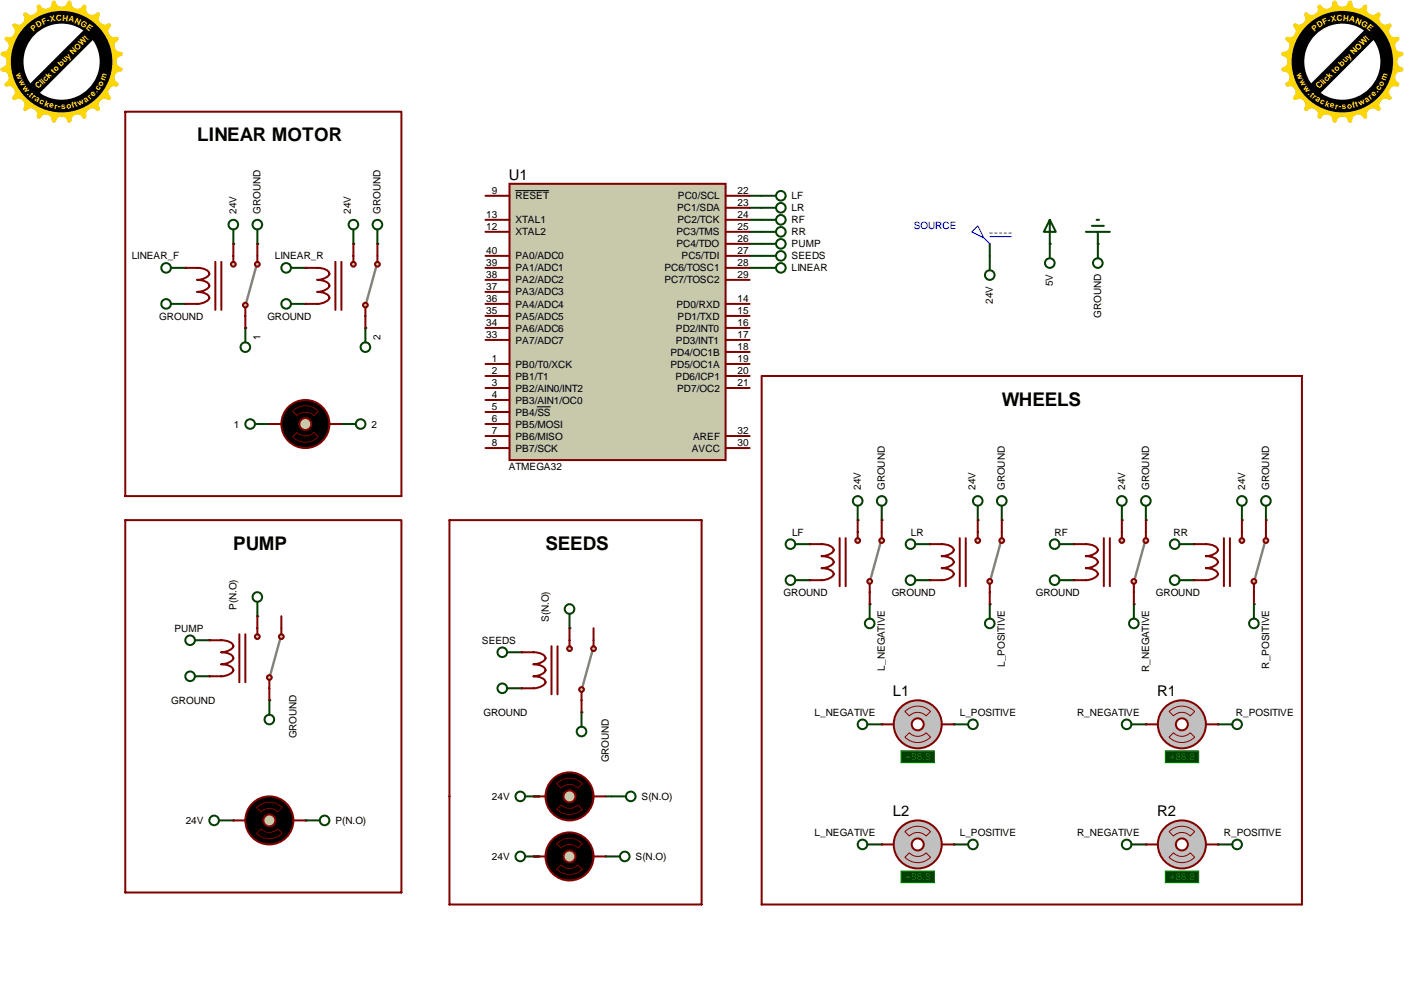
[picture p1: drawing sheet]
<svg xmlns="http://www.w3.org/2000/svg" width="297mm" height="210mm" viewBox="0 0 297 210" stroke-linecap="round" stroke-linejoin="round" font-family="sans-serif">
<defs><g id="words">
<g font-size="4">
<text x="41.7" y="29.9">LINEAR MOTOR</text>
<text x="211.9" y="85.8">WHEELS</text>
<text x="49.4" y="116.2">PUMP</text>
<text x="115.4" y="116.2">SEEDS</text>
</g>
<g font-size="3.1">
<text x="107.6" y="38">U1</text>
<text x="188.9" y="147.1">L1</text>
<text x="244.8" y="147.1">R1</text>
<text x="188.9" y="172.5">L2</text>
<text x="244.8" y="172.5">R2</text>
</g>
<g font-size="2.1">
<text x="104.1" y="41">9</text>
<text x="156" y="41">22</text>
<text x="50" y="45.2" transform="rotate(-90 50 45.2)">24V</text>
<text x="55.1" y="45.2" transform="rotate(-90 55.1 45.2)">GROUND</text>
<text x="74.3" y="45.2" transform="rotate(-90 74.3 45.2)">24V</text>
<text x="80.5" y="45.2" transform="rotate(-90 80.5 45.2)">GROUND</text>
<text x="102.9" y="46.1">13</text>
<text x="109.1" y="42.2">RESET</text>
<text x="109.1" y="47.2">XTAL1</text>
<text x="143.3" y="44.7">PC1/SDA</text>
<text x="143.3" y="47.2">PC2/TCK</text>
<text x="143.4" y="42.2">PC0/SCL</text>
<text x="156" y="43.5">23</text>
<text x="156" y="46.1">24</text>
<text x="167.5" y="42.2">LF</text>
<text x="167.5" y="44.7">LR</text>
<text x="167.5" y="47.2">RF</text>
<text x="102.9" y="48.6">12</text>
<text x="102.9" y="53.7">40</text>
<text x="109.1" y="49.8">XTAL2</text>
<text x="143.1" y="49.8">PC3/TMS</text>
<text x="143.1" y="52.3">PC4/TDO</text>
<text x="156" y="48.6">25</text>
<text x="156" y="51.1">26</text>
<text x="156" y="53.7">27</text>
<text x="167.5" y="49.8">RR</text>
<text x="167.5" y="52.3">PUMP</text>
<text x="27.9" y="54.9">LINEAR_F</text>
<text x="58.2" y="54.9">LINEAR_R</text>
<text x="102.9" y="58.8">38</text>
<text x="102.9" y="56.2">39</text>
<text x="109.1" y="59.9">PA2/ADC2</text>
<text x="109.1" y="57.4">PA1/ADC1</text>
<text x="109.1" y="54.9">PA0/ADC0</text>
<text x="140.5" y="57.4">PC6/TOSC1</text>
<text x="140.5" y="59.9">PC7/TOSC2</text>
<text x="144.2" y="54.9">PC5/TDI</text>
<text x="156" y="56.2">28</text>
<text x="156" y="58.8">29</text>
<text x="167.5" y="57.4">LINEAR</text>
<text x="167.5" y="54.9">SEEDS</text>
<text x="102.9" y="63.8">36</text>
<text x="102.9" y="61.3">37</text>
<text x="109.1" y="65">PA4/ADC4</text>
<text x="109.1" y="62.5">PA3/ADC3</text>
<text x="143.1" y="65">PD0/RXD</text>
<text x="156" y="63.8">14</text>
<text x="210.1" y="64.2" transform="rotate(-90 210.1 64.2)">24V</text>
<text x="222.8" y="60.5" transform="rotate(-90 222.8 60.5)">5V</text>
<text x="33.7" y="67.6">GROUND</text>
<text x="55.1" y="71.8" transform="rotate(-90 55.1 71.8)">1</text>
<text x="56.6" y="67.6">GROUND</text>
<text x="80.5" y="71.8" transform="rotate(-90 80.5 71.8)">2</text>
<text x="102.9" y="71.5">33</text>
<text x="102.9" y="68.9">34</text>
<text x="102.9" y="66.4">35</text>
<text x="109.1" y="70.1">PA6/ADC6</text>
<text x="109.1" y="67.6">PA5/ADC5</text>
<text x="143" y="70.1">PD2/INT0</text>
<text x="143.3" y="67.6">PD1/TXD</text>
<text x="156" y="66.4">15</text>
<text x="156" y="68.9">16</text>
<text x="156" y="71.5">17</text>
<text x="232.9" y="67.2" transform="rotate(-90 232.9 67.2)">GROUND</text>
<text x="104.1" y="76.5">1</text>
<text x="109.1" y="77.7">PB0/T0/XCK</text>
<text x="109.1" y="72.6">PA7/ADC7</text>
<text x="141.8" y="75.2">PD4/OC1B</text>
<text x="141.8" y="77.7">PD5/OC1A</text>
<text x="143" y="72.6">PD3/INT1</text>
<text x="156" y="74">18</text>
<text x="156" y="76.5">19</text>
<text x="104.1" y="79.1">2</text>
<text x="104.1" y="81.6">3</text>
<text x="109.1" y="80.3">PB1/T1</text>
<text x="109.1" y="82.8">PB2/AIN0/INT2</text>
<text x="142.9" y="80.3">PD6/ICP1</text>
<text x="143.3" y="82.8">PD7/OC2</text>
<text x="156" y="81.6">21</text>
<text x="156" y="79.1">20</text>
<text x="104.1" y="86.7">5</text>
<text x="104.1" y="84.2">4</text>
<text x="104.1" y="89.2">6</text>
<text x="109.1" y="85.3">PB3/AIN1/OC0</text>
<text x="109.1" y="87.9">PB4/SS</text>
<text x="49.4" y="90.4">1</text>
<text x="78.6" y="90.4">2</text>
<text x="104.1" y="91.8">7</text>
<text x="104.1" y="94.3">8</text>
<text x="109.1" y="90.4">PB5/MOSI</text>
<text x="109.1" y="93">PB6/MISO</text>
<text x="109.1" y="95.5">PB7/SCK</text>
<text x="146.4" y="95.5">AVCC</text>
<text x="146.6" y="93">AREF</text>
<text x="156" y="94.3">30</text>
<text x="156" y="91.8">32</text>
<text x="107.6" y="99.4">ATMEGA32</text>
<text x="182.1" y="103.6" transform="rotate(-90 182.1 103.6)">24V</text>
<text x="187.2" y="103.6" transform="rotate(-90 187.2 103.6)">GROUND</text>
<text x="206.3" y="103.6" transform="rotate(-90 206.3 103.6)">24V</text>
<text x="212.6" y="103.6" transform="rotate(-90 212.6 103.6)">GROUND</text>
<text x="238" y="103.6" transform="rotate(-90 238 103.6)">24V</text>
<text x="243.1" y="103.6" transform="rotate(-90 243.1 103.6)">GROUND</text>
<text x="263.4" y="103.6" transform="rotate(-90 263.4 103.6)">24V</text>
<text x="268.5" y="103.6" transform="rotate(-90 268.5 103.6)">GROUND</text>
<text x="167.6" y="113.3">LF</text>
<text x="192.7" y="113.3">LR</text>
<text x="223.1" y="113.3">RF</text>
<text x="248.2" y="113.3">RR</text>
<text x="165.8" y="126">GROUND</text>
<text x="188.6" y="126">GROUND</text>
<text x="219.1" y="126">GROUND</text>
<text x="244.5" y="126">GROUND</text>
<text x="50" y="129" transform="rotate(-90 50 129)">P(N.O)</text>
<text x="116.1" y="131.6" transform="rotate(-90 116.1 131.6)">S(N.O)</text>
<text x="36.9" y="133.6">PUMP</text>
<text x="101.9" y="136.1">SEEDS</text>
<text x="187.2" y="141.8" transform="rotate(-90 187.2 141.8)">L_NEGATIVE</text>
<text x="212.6" y="141.1" transform="rotate(-90 212.6 141.1)">L_POSITIVE</text>
<text x="243.1" y="142.2" transform="rotate(-90 243.1 142.2)">R_NEGATIVE</text>
<text x="268.5" y="141.4" transform="rotate(-90 268.5 141.4)">R_POSITIVE</text>
<text x="36.2" y="148.8">GROUND</text>
<text x="102.3" y="151.4">GROUND</text>
<text x="172.3" y="151.4">L_NEGATIVE</text>
<text x="203" y="151.4">L_POSITIVE</text>
<text x="227.8" y="151.4">R_NEGATIVE</text>
<text x="261.5" y="151.4">R_POSITIVE</text>
<text x="62.7" y="156.1" transform="rotate(-90 62.7 156.1)">GROUND</text>
<text x="128.8" y="161.2" transform="rotate(-90 128.8 161.2)">GROUND</text>
<text x="104.1" y="169.2">24V</text>
<text x="135.7" y="169.2">S(N.O)</text>
<text x="39.3" y="174.2">24V</text>
<text x="71" y="174.2">P(N.O)</text>
<text x="172.3" y="176.8">L_NEGATIVE</text>
<text x="203" y="176.8">L_POSITIVE</text>
<text x="227.8" y="176.8">R_NEGATIVE</text>
<text x="258.9" y="176.8">R_POSITIVE</text>
<text x="104.1" y="181.9">24V</text>
<text x="134.5" y="181.9">S(N.O)</text>
</g>
<text font-size="2.1" fill="#0000c0" x="193.3" y="48.5">SOURCE</text>
<g font-size="2.1" fill="#008000">
<text x="191.5" y="160.8">+88.8</text>
<text x="247.4" y="160.8">+88.8</text>
<text x="191.5" y="186.2">+88.8</text>
<text x="247.4" y="186.2">+88.8</text>
</g>
<g font-size="1.7" fill="#ffd700">
<text x="9.1" y="5.3" transform="rotate(-23 9.1 5.3)">F</text>
<text x="10.1" y="4.9" transform="rotate(-18 10.1 4.9)">-</text>
<text x="10.7" y="4.7" transform="rotate(-12 10.7 4.7)">X</text>
<text x="11.9" y="4.5" transform="rotate(-4 11.9 4.5)">C</text>
<text x="13.1" y="4.4" transform="rotate(5 13.1 4.4)">H</text>
<text x="14.4" y="4.5" transform="rotate(13 14.4 4.5)">A</text>
<text x="15.7" y="4.8" transform="rotate(22 15.7 4.8)">N</text>
<text x="16.9" y="5.3" transform="rotate(31 16.9 5.3)">G</text>
<text x="280.1" y="5.3" transform="rotate(-23 280.1 5.3)">F</text>
<text x="281.1" y="4.9" transform="rotate(-18 281.1 4.9)">-</text>
<text x="281.6" y="4.7" transform="rotate(-12 281.6 4.7)">X</text>
<text x="282.8" y="4.5" transform="rotate(-4 282.8 4.5)">C</text>
<text x="284.1" y="4.4" transform="rotate(5 284.1 4.4)">H</text>
<text x="285.4" y="4.5" transform="rotate(13 285.4 4.5)">A</text>
<text x="286.6" y="4.8" transform="rotate(22 286.6 4.8)">N</text>
<text x="287.8" y="5.3" transform="rotate(31 287.8 5.3)">G</text>
<text x="7.1" y="6.8" transform="rotate(-39 7.1 6.8)">P</text>
<text x="8" y="6" transform="rotate(-31 8 6)">D</text>
<text x="18.1" y="6" transform="rotate(39 18.1 6)">E</text>
<text x="278" y="6.8" transform="rotate(-39 278 6.8)">P</text>
<text x="279" y="6" transform="rotate(-31 279 6)">D</text>
<text x="289" y="6" transform="rotate(39 289 6)">E</text>
<text x="3.3" y="15.7" transform="rotate(71 3.3 15.7)">w</text>
<text x="3.9" y="17.2" transform="rotate(61 3.9 17.2)">w</text>
<text x="22.2" y="17.2" transform="rotate(-70 22.2 17.2)">m</text>
<text x="274.3" y="15.7" transform="rotate(71 274.3 15.7)">w</text>
<text x="274.8" y="17.2" transform="rotate(61 274.8 17.2)">w</text>
<text x="293.1" y="17.2" transform="rotate(-70 293.1 17.2)">m</text>
<text x="4.7" y="18.6" transform="rotate(52 4.7 18.6)">w</text>
<text x="5.6" y="19.8" transform="rotate(46 5.6 19.8)">.</text>
<text x="6" y="20.2" transform="rotate(42 6 20.2)">t</text>
<text x="6.6" y="20.7" transform="rotate(38 6.6 20.7)">r</text>
<text x="7.2" y="21.2" transform="rotate(33 7.2 21.2)">a</text>
<text x="8.1" y="18.9" transform="rotate(-45 8.1 18.9)">Click to buy NOW!</text>
<text x="8.2" y="21.8" transform="rotate(26 8.2 21.8)">c</text>
<text x="9.2" y="22.3" transform="rotate(19 9.2 22.3)">k</text>
<text x="10.3" y="22.7" transform="rotate(13 10.3 22.7)">e</text>
<text x="11.4" y="22.9" transform="rotate(7 11.4 22.9)">r</text>
<text x="12.2" y="23" transform="rotate(3 12.2 23)">-</text>
<text x="12.9" y="23.1" transform="rotate(-2 12.9 23.1)">s</text>
<text x="14.1" y="23" transform="rotate(-9 14.1 23)">o</text>
<text x="15.3" y="22.8" transform="rotate(-15 15.3 22.8)">f</text>
<text x="16" y="22.6" transform="rotate(-19 16 22.6)">t</text>
<text x="16.7" y="22.4" transform="rotate(-25 16.7 22.4)">w</text>
<text x="18.1" y="21.7" transform="rotate(-33 18.1 21.7)">a</text>
<text x="19" y="21.1" transform="rotate(-39 19 21.1)">r</text>
<text x="19.7" y="20.5" transform="rotate(-44 19.7 20.5)">e</text>
<text x="20.5" y="19.8" transform="rotate(-49 20.5 19.8)">.</text>
<text x="20.9" y="19.3" transform="rotate(-54 20.9 19.3)">c</text>
<text x="21.6" y="18.3" transform="rotate(-61 21.6 18.3)">o</text>
<text x="275.6" y="18.6" transform="rotate(52 275.6 18.6)">w</text>
<text x="276.6" y="19.8" transform="rotate(46 276.6 19.8)">.</text>
<text x="277" y="20.2" transform="rotate(42 277 20.2)">t</text>
<text x="277.5" y="20.7" transform="rotate(38 277.5 20.7)">r</text>
<text x="278.2" y="21.2" transform="rotate(33 278.2 21.2)">a</text>
<text x="279.1" y="18.9" transform="rotate(-45 279.1 18.9)">Click to buy NOW!</text>
<text x="279.1" y="21.8" transform="rotate(26 279.1 21.8)">c</text>
<text x="280.2" y="22.3" transform="rotate(19 280.2 22.3)">k</text>
<text x="281.3" y="22.7" transform="rotate(13 281.3 22.7)">e</text>
<text x="282.4" y="22.9" transform="rotate(7 282.4 22.9)">r</text>
<text x="283.2" y="23" transform="rotate(3 283.2 23)">-</text>
<text x="283.9" y="23.1" transform="rotate(-2 283.9 23.1)">s</text>
<text x="285" y="23" transform="rotate(-9 285 23)">o</text>
<text x="286.2" y="22.8" transform="rotate(-15 286.2 22.8)">f</text>
<text x="286.9" y="22.6" transform="rotate(-19 286.9 22.6)">t</text>
<text x="287.6" y="22.4" transform="rotate(-25 287.6 22.4)">w</text>
<text x="289" y="21.7" transform="rotate(-33 289 21.7)">a</text>
<text x="290" y="21.1" transform="rotate(-39 290 21.1)">r</text>
<text x="290.6" y="20.5" transform="rotate(-44 290.6 20.5)">e</text>
<text x="291.4" y="19.8" transform="rotate(-49 291.4 19.8)">.</text>
<text x="291.8" y="19.3" transform="rotate(-54 291.8 19.3)">c</text>
<text x="292.5" y="18.3" transform="rotate(-61 292.5 18.3)">o</text>
</g>
</g></defs>
<g fill="none" stroke="#004000" stroke-width=".42">
<path d="M39.2 56.6h.1M49.4 51.6h.1M54.4 51.6h.1M64.6 56.6h.1M74.8 51.6h.1M79.8 51.6h.1M158.6 41.4h2.5M158.6 43.9h2.5M158.6 46.5h2.5M158.6 49h2.5M158.6 51.6h2.5M158.6 54.1h2.5"/>
<path d="M158.6 56.6h2.5M209.4 51.6v2.5M222.1 51.6h.1M222.1 46.5l1.3 2.5h-2.6zM222.1 46.5v8.1M229.7 49h5.1M231 47.8h2.5M232 46.5h.5M232.2 51.6h.1M232.2 49v5.6M39.2 64.3h.1M51.9 69.3h.1"/>
<path d="M64.6 64.3h.1M77.3 69.3h.1M57 89.7h.1M72.2 89.7h.1M171.3 115.1h.1M181.4 110h.1M186.5 110h.1M196.7 115.1h.1M206.8 110h.1M211.9 110h.1M227.2 115.1h.1M237.3 110h.1"/>
<path d="M242.4 110h.1M252.6 115.1h.1M262.7 110h.1M267.8 110h.1M44.3 135.4h.1M54.4 130.3h.1M110.3 137.9h.1M120.5 132.8h.1M171.3 122.7h.1M184 127.8h.1M196.7 122.7h.1M209.4 127.8h.1"/>
<path d="M227.2 122.7h.1M239.9 127.8h.1M252.6 122.7h.1M265.3 127.8h.1M44.3 143h.1M57 148.1h.1M110.3 145.5h.1M123 150.6h.1M183.5 153.2h3M186.5 153.2h.1M201.8 153.2h.1M201.8 153.2h3"/>
<path d="M239.4 153.2h3M242.4 153.2h.1M257.6 153.2h.1M257.6 153.2h3.1M46.3 173.5h3.1M49.4 173.5h.1M64.6 173.5h.1M64.6 173.5h3M111.1 168.4h3M128.1 168.4h4.3M183.5 178.6h3M186.5 178.6h.1"/>
<path d="M201.8 178.6h.1M201.8 178.6h3M239.4 178.6h3M242.4 178.6h.1M257.6 178.6h.1M257.6 178.6h3.1M111.1 181.1h3M128.1 181.1h.1M128.1 181.1h3"/>
<circle cx="222.1" cy="55.6" r="1.02"/>
<circle cx="232.2" cy="55.6" r="1.02"/>
<circle cx="182.5" cy="153.2" r="1.02"/>
<circle cx="205.8" cy="153.2" r="1.02"/>
<circle cx="238.3" cy="153.2" r="1.02"/>
<circle cx="261.7" cy="153.2" r="1.02"/>
<circle cx="45.3" cy="173.5" r="1.02"/>
<circle cx="68.7" cy="173.5" r="1.02"/>
<circle cx="110.1" cy="168.4" r="1.02"/>
<circle cx="133.4" cy="168.4" r="1.02"/>
<circle cx="182.5" cy="178.6" r="1.02"/>
<circle cx="205.8" cy="178.6" r="1.02"/>
<circle cx="238.3" cy="178.6" r="1.02"/>
<circle cx="261.7" cy="178.6" r="1.02"/>
<circle cx="110.1" cy="181.1" r="1.02"/>
<circle cx="132.2" cy="181.1" r="1.02"/>
</g>
<path d="M161.1 79.5h114.3v111.8h-114.3zM26.5 110h58.4v78.7h-58.4zM95.1 110h53.3v81.3h-53.3z" fill="none" stroke="#800000" stroke-width=".42"/>
<circle cx="120.5" cy="181.1" r="5.1" fill="#000" stroke="#800000" stroke-width=".42"/>
<path d="M117.8 178.4a3.8 3.8 0 0 1 5.4 0l-.9 .9a2.46 2.46 0 0 0-3.6 0zM118.7 182.9a2.46 2.46 0 0 0 3.6 0l.9 .9a3.8 3.8 0 0 1-5.4 0z" fill="none" stroke="#800000" stroke-width=".21"/>
<circle cx="120.5" cy="181.1" r="1.27" fill="#c8c8aa" stroke="#800000" stroke-width=".42"/>
<path d="M112.9 181.1h2.5M125.6 181.1h2.5" fill="none" stroke="#800000" stroke-width=".42"/>
<circle cx="120.5" cy="168.4" r="5.1" fill="#000" stroke="#800000" stroke-width=".42"/>
<path d="M117.8 165.7a3.8 3.8 0 0 1 5.4 0l-.9 .9a2.46 2.46 0 0 0-3.6 0zM118.7 170.2a2.46 2.46 0 0 0 3.6 0l.9 .9a3.8 3.8 0 0 1-5.4 0z" fill="none" stroke="#800000" stroke-width=".21"/>
<circle cx="120.5" cy="168.4" r="1.27" fill="#c8c8aa" stroke="#800000" stroke-width=".42"/>
<path d="M112.9 168.4h2.5M125.6 168.4h2.5" fill="none" stroke="#800000" stroke-width=".42"/>
<circle cx="57" cy="173.5" r="5.1" fill="#000" stroke="#800000" stroke-width=".42"/>
<path d="M54.3 176.2l.9-.9a2.46 2.46 0 0 0 3.6 0l.9 .9a3.8 3.8 0 0 1-5.4 0zM54.3 170.8a3.8 3.8 0 0 1 5.4 0l-.9 .9a2.46 2.46 0 0 0-3.6 0z" fill="none" stroke="#800000" stroke-width=".21"/>
<circle cx="57" cy="173.5" r="1.27" fill="#c8c8aa" stroke="#800000" stroke-width=".42"/>
<path d="M49.4 173.5h2.5M62.1 173.5h2.5" fill="none" stroke="#800000" stroke-width=".42"/>
<path d="M246.5 184.2h7.1v2.5h-7.1z" fill="#004000" stroke="#0f0" stroke-width=".21"/>
<circle cx="250" cy="178.6" r="5.1" fill="#c0c0c0" stroke="#800000" stroke-width=".42"/>
<path d="M247.3 175.9a3.8 3.8 0 0 1 5.4 0l-.9 .9a2.46 2.46 0 0 0-3.6 0zM248.2 180.3a2.46 2.46 0 0 0 3.6 0l.9 1a3.8 3.8 0 0 1-5.4 0z" fill="none" stroke="#800000" stroke-width=".21"/>
<circle cx="250" cy="178.6" r="1.27" fill="#fff" stroke="#800000" stroke-width=".42"/>
<path d="M242.4 178.6h2.5M255.1 178.6h2.5" fill="none" stroke="#800000" stroke-width=".42"/>
<path d="M190.6 184.2h7.1v2.5h-7.1z" fill="#004000" stroke="#0f0" stroke-width=".21"/>
<circle cx="194.1" cy="178.6" r="5.1" fill="#c0c0c0" stroke="#800000" stroke-width=".42"/>
<path d="M191.4 175.9a3.8 3.8 0 0 1 5.4 0l-.9 .9a2.46 2.46 0 0 0-3.5 0zM192.4 180.3a2.46 2.46 0 0 0 3.5 0l.9 1a3.8 3.8 0 0 1-5.4 0z" fill="none" stroke="#800000" stroke-width=".21"/>
<circle cx="194.1" cy="178.6" r="1.27" fill="#fff" stroke="#800000" stroke-width=".42"/>
<path d="M186.5 178.6h2.6M199.2 178.6h2.6" fill="none" stroke="#800000" stroke-width=".42"/>
<path d="M190.6 158.8h7.1v2.5h-7.1z" fill="#004000" stroke="#0f0" stroke-width=".21"/>
<circle cx="194.1" cy="153.2" r="5.1" fill="#c0c0c0" stroke="#800000" stroke-width=".42"/>
<path d="M191.4 155.9l1-1a2.46 2.46 0 0 0 3.5 0l.9 1a3.8 3.8 0 0 1-5.4 0zM191.4 150.5a3.8 3.8 0 0 1 5.4 0l-.9 .9a2.46 2.46 0 0 0-3.5 0z" fill="none" stroke="#800000" stroke-width=".21"/>
<circle cx="194.1" cy="153.2" r="1.27" fill="#fff" stroke="#800000" stroke-width=".42"/>
<path d="M186.5 153.2h2.6M199.2 153.2h2.6" fill="none" stroke="#800000" stroke-width=".42"/>
<path d="M246.5 158.8h7.1v2.5h-7.1z" fill="#004000" stroke="#0f0" stroke-width=".21"/>
<circle cx="250" cy="153.2" r="5.1" fill="#c0c0c0" stroke="#800000" stroke-width=".42"/>
<path d="M247.3 155.9l.9-1a2.46 2.46 0 0 0 3.6 0l.9 1a3.8 3.8 0 0 1-5.4 0zM247.3 150.5a3.8 3.8 0 0 1 5.4 0l-.9 .9a2.46 2.46 0 0 0-3.6 0z" fill="none" stroke="#800000" stroke-width=".21"/>
<circle cx="250" cy="153.2" r="1.27" fill="#fff" stroke="#800000" stroke-width=".42"/>
<path d="M242.4 153.2h2.5M255.1 153.2h2.5" fill="none" stroke="#800000" stroke-width=".42"/>
<g fill="none" stroke="#004000" stroke-width=".42">
<path d="M209.4 54.1v3M41.2 135.4h3.1M107.3 137.9h3M120.5 129.8v3M41.2 143h3.1M57 148.1v3M107.3 145.5h3M123 150.6v3.1"/>
<circle cx="209.4" cy="58.2" r="1.02"/>
<circle cx="40.2" cy="135.4" r="1.02"/>
<circle cx="106.3" cy="137.9" r="1.02"/>
<circle cx="120.5" cy="128.8" r="1.02"/>
<circle cx="40.2" cy="143" r="1.02"/>
<circle cx="57" cy="152.1" r="1.02"/>
<circle cx="106.3" cy="145.5" r="1.02"/>
<circle cx="123" cy="154.7" r="1.02"/>
</g>
<path d="M206.8 47.8l1.3 2.5-2.5-1.3zM208.1 50.3l1.3 1.3M209.4 49.3h.5M209.4 50h4.6M210.4 49.3h.5M211.4 49.3h.5M212.4 49.3h.5M213.4 49.3h.6" fill="none" stroke="#0000c0" stroke-width=".21"/>
<path d="M125.3 137.7l-2 7.3" fill="none" stroke="#808080" stroke-width=".51"/>
<g fill="#c8c8aa" stroke="#800000" stroke-width=".42">
<circle cx="123" cy="145.8" r=".51"/>
<circle cx="125.6" cy="137.2" r=".51"/>
</g>
<path d="M125.6 135.4v1.3" fill="none" stroke="#800000" stroke-width=".42"/>
<circle cx="120.5" cy="137.2" r=".51" fill="#c8c8aa" stroke="#800000" stroke-width=".42"/>
<path d="M110.3 137.9a8.5 8.5 0 0 1 4.3 .4 .88 .88 0 0 1 .8 .8 .88 .88 0 0 1-.8 .9l-1.7 .5a2.31 2.31 0 0 1 2.5 1.2 2.69 2.69 0 0 1-2.5 1.3 2.31 2.31 0 0 1 2.5 1.3 2.69 2.69 0 0 1-2.5 1.2h-2.6M116.7 136.7v10.1M117.9 136.7v10.1M120.5 132.8v3.9M125.6 132.8v2.6M123 146.3v4.3" fill="none" stroke="#800000" stroke-width=".42"/>
<g fill="none" stroke="#004000" stroke-width=".42">
<path d="M54.4 127.3v3"/>
<circle cx="54.4" cy="126.2" r="1.02"/>
</g>
<path d="M59.3 135.1l-2.1 7.4" fill="none" stroke="#808080" stroke-width=".51"/>
<g fill="#c8c8aa" stroke="#800000" stroke-width=".42">
<circle cx="57" cy="143.3" r=".51"/>
<circle cx="59.5" cy="134.6" r=".51"/>
</g>
<path d="M59.5 132.8v1.3" fill="none" stroke="#800000" stroke-width=".42"/>
<circle cx="54.4" cy="134.6" r=".51" fill="#c8c8aa" stroke="#800000" stroke-width=".42"/>
<path d="M26.5 23.6h58.4v81.3h-58.4zM44.3 135.4a8.5 8.5 0 0 1 4.3 .3 .88 .88 0 0 1 .8 .9 .88 .88 0 0 1-.8 .9l-1.8 .4a2.31 2.31 0 0 1 2.6 1.3 2.69 2.69 0 0 1-2.6 1.3 2.31 2.31 0 0 1 2.6 1.2 2.69 2.69 0 0 1-2.6 1.3h-2.5M50.6 134.1v10.2M51.9 134.1v10.2M54.4 130.3v3.8M59.5 130.3v2.5M57 143.8v4.3" fill="none" stroke="#800000" stroke-width=".42"/>
<g fill="none" stroke="#004000" stroke-width=".42">
<path d="M53.9 89.7h3.1M72.2 89.7h3.1"/>
<circle cx="52.9" cy="89.7" r="1.02"/>
<circle cx="76.3" cy="89.7" r="1.02"/>
</g>
<circle cx="64.6" cy="89.7" r="5.1" fill="#000" stroke="#800000" stroke-width=".42"/>
<path d="M61.9 92.4l.9-1a2.46 2.46 0 0 0 3.6 0l.9 1a3.8 3.8 0 0 1-5.4 0zM61.9 87a3.8 3.8 0 0 1 5.4 0l-.9 .9a2.46 2.46 0 0 0-3.6 0z" fill="none" stroke="#800000" stroke-width=".21"/>
<circle cx="64.6" cy="89.7" r="1.27" fill="#c8c8aa" stroke="#800000" stroke-width=".42"/>
<path d="M57 89.7h2.5M69.7 89.7h2.5" fill="none" stroke="#800000" stroke-width=".42"/>
<g fill="none" stroke="#004000" stroke-width=".42">
<path d="M161.1 41.4h3.1M161.1 43.9h3.1M168.2 115.1h3.1M181.4 106.9v3.1M186.5 106.9v3.1M193.6 115.1h3.1M206.8 106.9v3.1M211.9 106.9v3.1M224.1 115.1h3.1M237.3 106.9v3.1M242.4 106.9v3.1M249.5 115.1h3.1"/>
<path d="M262.7 106.9v3.1M267.8 106.9v3.1M168.2 122.7h3.1M193.6 122.7h3.1M224.1 122.7h3.1M249.5 122.7h3.1"/>
<circle cx="165.2" cy="41.4" r="1.02"/>
<circle cx="165.2" cy="43.9" r="1.02"/>
<circle cx="167.2" cy="115.1" r="1.02"/>
<circle cx="181.4" cy="105.9" r="1.02"/>
<circle cx="186.5" cy="105.9" r="1.02"/>
<circle cx="192.6" cy="115.1" r="1.02"/>
<circle cx="206.8" cy="105.9" r="1.02"/>
<circle cx="211.9" cy="105.9" r="1.02"/>
<circle cx="223.1" cy="115.1" r="1.02"/>
<circle cx="237.3" cy="105.9" r="1.02"/>
<circle cx="242.4" cy="105.9" r="1.02"/>
<circle cx="248.5" cy="115.1" r="1.02"/>
<circle cx="262.7" cy="105.9" r="1.02"/>
<circle cx="267.8" cy="105.9" r="1.02"/>
<circle cx="167.2" cy="122.7" r="1.02"/>
<circle cx="192.6" cy="122.7" r="1.02"/>
<circle cx="223.1" cy="122.7" r="1.02"/>
<circle cx="248.5" cy="122.7" r="1.02"/>
</g>
<path d="M267.5 114.8l-2 7.4" fill="none" stroke="#808080" stroke-width=".51"/>
<g fill="#c8c8aa" stroke="#800000" stroke-width=".42">
<circle cx="265.3" cy="122.9" r=".51"/>
<circle cx="267.8" cy="114.3" r=".51"/>
</g>
<path d="M267.8 112.5v1.3" fill="none" stroke="#800000" stroke-width=".42"/>
<circle cx="262.7" cy="114.3" r=".51" fill="#c8c8aa" stroke="#800000" stroke-width=".42"/>
<path d="M252.6 115.1a8.5 8.5 0 0 1 4.2 .3 .88 .88 0 0 1 .8 .9 .88 .88 0 0 1-.8 .9l-1.7 .4a2.31 2.31 0 0 1 2.5 1.3 2.69 2.69 0 0 1-2.5 1.2 2.31 2.31 0 0 1 2.5 1.3 2.69 2.69 0 0 1-2.5 1.3h-2.5M258.9 113.8v10.2M260.2 113.8v10.2M262.7 110v3.8M267.8 110v2.5M265.3 123.4v4.4" fill="none" stroke="#800000" stroke-width=".42"/>
<g fill="none" stroke="#004000" stroke-width=".42">
<path d="M184 127.8v3M209.4 127.8v3M239.9 127.8v3M265.3 127.8v3"/>
<circle cx="184" cy="131.8" r="1.02"/>
<circle cx="209.4" cy="131.8" r="1.02"/>
<circle cx="239.9" cy="131.8" r="1.02"/>
<circle cx="265.3" cy="131.8" r="1.02"/>
</g>
<path d="M186.3 114.8l-2.1 7.4" fill="none" stroke="#808080" stroke-width=".51"/>
<g fill="#c8c8aa" stroke="#800000" stroke-width=".42">
<circle cx="184" cy="122.9" r=".51"/>
<circle cx="186.5" cy="114.3" r=".51"/>
</g>
<path d="M186.5 112.5v1.3" fill="none" stroke="#800000" stroke-width=".42"/>
<circle cx="181.4" cy="114.3" r=".51" fill="#c8c8aa" stroke="#800000" stroke-width=".42"/>
<path d="M171.3 115.1a8.5 8.5 0 0 1 4.3 .3 .88 .88 0 0 1 .8 .9 .88 .88 0 0 1-.8 .9l-1.8 .4a2.31 2.31 0 0 1 2.6 1.3 2.69 2.69 0 0 1-2.6 1.2 2.31 2.31 0 0 1 2.6 1.3 2.69 2.69 0 0 1-2.6 1.3h-2.5M177.6 113.8v10.2M178.9 113.8v10.2M181.4 110v3.8M186.5 110v2.5M184 123.4v4.4" fill="none" stroke="#800000" stroke-width=".42"/>
<path d="M211.7 114.8l-2.1 7.4" fill="none" stroke="#808080" stroke-width=".51"/>
<g fill="#c8c8aa" stroke="#800000" stroke-width=".42">
<circle cx="209.4" cy="122.9" r=".51"/>
<circle cx="211.9" cy="114.3" r=".51"/>
</g>
<path d="M211.9 112.5v1.3" fill="none" stroke="#800000" stroke-width=".42"/>
<circle cx="206.8" cy="114.3" r=".51" fill="#c8c8aa" stroke="#800000" stroke-width=".42"/>
<path d="M196.7 115.1a8.5 8.5 0 0 1 4.3 .3 .88 .88 0 0 1 .8 .9 .88 .88 0 0 1-.8 .9l-1.8 .4a2.31 2.31 0 0 1 2.6 1.3 2.69 2.69 0 0 1-2.6 1.2 2.31 2.31 0 0 1 2.6 1.3 2.69 2.69 0 0 1-2.6 1.3h-2.5M203 113.8v10.2M204.3 113.8v10.2M206.8 110v3.8M211.9 110v2.5M209.4 123.4v4.4" fill="none" stroke="#800000" stroke-width=".42"/>
<path d="M242.1 114.8l-2 7.4" fill="none" stroke="#808080" stroke-width=".51"/>
<g fill="#c8c8aa" stroke="#800000" stroke-width=".42">
<circle cx="239.9" cy="122.9" r=".51"/>
<circle cx="242.4" cy="114.3" r=".51"/>
</g>
<path d="M242.4 112.5v1.3" fill="none" stroke="#800000" stroke-width=".42"/>
<circle cx="237.3" cy="114.3" r=".51" fill="#c8c8aa" stroke="#800000" stroke-width=".42"/>
<path d="M227.2 115.1a8.5 8.5 0 0 1 4.2 .3 .88 .88 0 0 1 .8 .9 .88 .88 0 0 1-.8 .9l-1.7 .4a2.31 2.31 0 0 1 2.5 1.3 2.69 2.69 0 0 1-2.5 1.2 2.31 2.31 0 0 1 2.5 1.3 2.69 2.69 0 0 1-2.5 1.3h-2.5M233.5 113.8v10.2M234.8 113.8v10.2M237.3 110v3.8M242.4 110v2.5M239.9 123.4v4.4" fill="none" stroke="#800000" stroke-width=".42"/>
<g fill="none" stroke="#004000" stroke-width=".42">
<path d="M161.1 46.5h3.1M161.1 49h3.1M161.1 51.6h3.1M161.1 56.6h3.1M161.1 54.1h3.1"/>
<circle cx="165.2" cy="49" r="1.02"/>
<circle cx="165.2" cy="46.5" r="1.02"/>
<circle cx="165.2" cy="51.6" r="1.02"/>
<circle cx="165.2" cy="54.1" r="1.02"/>
<circle cx="165.2" cy="56.6" r="1.02"/>
</g>
<path d="M107.8 38.9h45.7v58.4h-45.7z" fill="#c8c8aa" stroke="#800000" stroke-width=".42"/>
<g fill="none" stroke="#800000" stroke-width=".42">
<path d="M102.7 41.4h5.1M102.7 49h5.1M102.7 46.5h5.1M102.7 54.1h5.1M102.7 56.6h5.1M102.7 59.2h5.1M153.5 41.4h5.1M153.5 49h5.1M153.5 46.5h5.1M153.5 43.9h5.1M153.5 51.6h5.1M153.5 54.1h5.1"/>
<path d="M153.5 56.6h5.1M153.5 59.2h5.1M102.7 77h5.1M102.7 79.5h5.1M102.7 64.3h5.1M102.7 66.8h5.1M102.7 69.3h5.1M102.7 71.9h5.1M102.7 61.7h5.1M153.5 77h5.1M153.5 79.5h5.1M153.5 64.3h5.1"/>
<path d="M153.5 66.8h5.1M153.5 69.3h5.1M153.5 71.9h5.1M153.5 74.4h5.1M102.7 82h5.1M102.7 84.6h5.1M102.7 87.1h5.1M102.7 89.7h5.1M102.7 92.2h5.1M102.7 94.7h5.1M153.5 82h5.1M153.5 92.2h5.1"/>
<path d="M153.5 94.7h5.1"/>
</g>
<path d="M109.1 40.3h7M113.6 86h2.8" fill="none" stroke="#000" stroke-width=".21"/>
<g fill="none" stroke="#004000" stroke-width=".42">
<path d="M36.2 56.6h3M49.4 48.5v3.1M54.4 48.5v3.1M61.6 56.6h3M74.8 48.5v3.1M79.8 48.5v3.1M36.2 64.3h3M51.9 69.3v3.1M61.6 64.3h3M77.3 69.3v3.1"/>
<circle cx="35.1" cy="56.6" r="1.02"/>
<circle cx="49.4" cy="47.5" r="1.02"/>
<circle cx="54.4" cy="47.5" r="1.02"/>
<circle cx="60.5" cy="56.6" r="1.02"/>
<circle cx="74.8" cy="47.5" r="1.02"/>
<circle cx="79.8" cy="47.5" r="1.02"/>
<circle cx="35.1" cy="64.3" r="1.02"/>
<circle cx="51.9" cy="73.4" r="1.02"/>
<circle cx="60.5" cy="64.3" r="1.02"/>
<circle cx="77.3" cy="73.4" r="1.02"/>
</g>
<path d="M54.2 56.4l-2 7.4" fill="none" stroke="#808080" stroke-width=".51"/>
<g fill="#c8c8aa" stroke="#800000" stroke-width=".42">
<circle cx="51.9" cy="64.5" r=".51"/>
<circle cx="54.4" cy="55.9" r=".51"/>
</g>
<path d="M54.4 54.1v1.3" fill="none" stroke="#800000" stroke-width=".42"/>
<circle cx="49.4" cy="55.9" r=".51" fill="#c8c8aa" stroke="#800000" stroke-width=".42"/>
<path d="M39.2 56.6a8.5 8.5 0 0 1 4.3 .4 .88 .88 0 0 1 .8 .9 .88 .88 0 0 1-.8 .8l-1.8 .5a2.31 2.31 0 0 1 2.6 1.3 2.69 2.69 0 0 1-2.6 1.2 2.31 2.31 0 0 1 2.6 1.3 2.69 2.69 0 0 1-2.6 1.3h-2.5M45.6 55.4v10.1M46.8 55.4v10.1M49.4 51.6v3.8M54.4 51.6v2.5M51.9 65v4.3" fill="none" stroke="#800000" stroke-width=".42"/>
<path d="M79.6 56.4l-2 7.4" fill="none" stroke="#808080" stroke-width=".51"/>
<g fill="#c8c8aa" stroke="#800000" stroke-width=".42">
<circle cx="77.3" cy="64.5" r=".51"/>
<circle cx="79.8" cy="55.9" r=".51"/>
</g>
<path d="M79.8 54.1v1.3" fill="none" stroke="#800000" stroke-width=".42"/>
<circle cx="74.8" cy="55.9" r=".51" fill="#c8c8aa" stroke="#800000" stroke-width=".42"/>
<path d="M64.6 56.6a8.5 8.5 0 0 1 4.3 .4 .88 .88 0 0 1 .8 .9 .88 .88 0 0 1-.8 .8l-1.8 .5a2.31 2.31 0 0 1 2.6 1.3 2.69 2.69 0 0 1-2.6 1.2 2.31 2.31 0 0 1 2.6 1.3 2.69 2.69 0 0 1-2.6 1.3h-2.5M71 55.4v10.1M72.2 55.4v10.1M74.8 51.6v3.8M79.8 51.6v2.5M77.3 65v4.3" fill="none" stroke="#800000" stroke-width=".42"/>
<path d="M2.7 5.1a1.03 1.03 0 0 0 .4 1.1 1.25 1.25 0 0 1-.3 1.3 1.25 1.25 0 0 1-1.3 .3h-.3l-.2 .3a1.03 1.03 0 0 0 .7 .9 1.25 1.25 0 0 1 0 1.4 1.25 1.25 0 0 1-1.2 .6l-.3 .1-.1 .2a1.03 1.03 0 0 0 .9 .8 1.25 1.25 0 0 1 .4 1.3 1.25 1.25 0 0 1-1 .9l-.2 .1-.1 .3a1.03 1.03 0 0 0 1.1 .5 1.25 1.25 0 0 1 .7 1.2 1.25 1.25 0 0 1-.8 1.1l-.1 .2v.3a1.03 1.03 0 0 0 1.2 .2 1.25 1.25 0 0 1 .9 1 1.25 1.25 0 0 1-.4 1.2l-.1 .3 .1 .3a1.03 1.03 0 0 0 1.2-.1 1.25 1.25 0 0 1 1.1 .6 1.25 1.25 0 0 1 0 1.3l-.1 .3 .2 .3a1.03 1.03 0 0 0 1.1-.4 1.25 1.25 0 0 1 1.3 .3 1.25 1.25 0 0 1 .3 1.3v.3l.2 .2a1.03 1.03 0 0 0 1-.7 1.25 1.25 0 0 1 1.3 0 1.25 1.25 0 0 1 .6 1.2l.1 .2 .3 .1a1.03 1.03 0 0 0 .8-.9 1.25 1.25 0 0 1 1.3-.3 1.25 1.25 0 0 1 .9 1l.1 .2h.3a1.03 1.03 0 0 0 .5-1 1.25 1.25 0 0 1 1.2-.7 1.25 1.25 0 0 1 1.1 .7l.2 .2h.3a1.03 1.03 0 0 0 .2-1.2 1.25 1.25 0 0 1 1-.9 1.25 1.25 0 0 1 1.2 .4l.3 .1 .3-.1a1.03 1.03 0 0 0-.1-1.2 1.25 1.25 0 0 1 .6-1.2 1.25 1.25 0 0 1 1.3 .1l.3 .1 .3-.2a1.03 1.03 0 0 0-.4-1.1 1.25 1.25 0 0 1 .3-1.3 1.25 1.25 0 0 1 1.3-.3h.3l.2-.3a1.03 1.03 0 0 0-.7-.9 1.25 1.25 0 0 1 0-1.4 1.25 1.25 0 0 1 1.2-.6l.2-.1 .1-.3a1.03 1.03 0 0 0-.9-.7 1.25 1.25 0 0 1-.3-1.3 1.25 1.25 0 0 1 1-.9l.2-.1v-.4a1.03 1.03 0 0 0-1-.5 1.25 1.25 0 0 1-.7-1.1 1.25 1.25 0 0 1 .7-1.1l.2-.2v-.3a1.03 1.03 0 0 0-1.2-.2 1.25 1.25 0 0 1-1-1 1.25 1.25 0 0 1 .5-1.2l.1-.3-.1-.3a1.03 1.03 0 0 0-1.2 .1 1.25 1.25 0 0 1-1.2-.6 1.25 1.25 0 0 1 .1-1.4v-.2l-.1-.3a1.03 1.03 0 0 0-1.2 .4 1.25 1.25 0 0 1-1.2-.3 1.25 1.25 0 0 1-.3-1.3v-.3l-.3-.2a1.03 1.03 0 0 0-1 .7 1.25 1.25 0 0 1-1.3 0 1.25 1.25 0 0 1-.6-1.2l-.1-.2-.3-.2a1.03 1.03 0 0 0-.7 .9 1.25 1.25 0 0 1-1.3 .4 1.25 1.25 0 0 1-.9-1l-.2-.2-.3-.1a1.03 1.03 0 0 0-.5 1.1 1.25 1.25 0 0 1-1.1 .7 1.25 1.25 0 0 1-1.1-.7l-.2-.2h-.4a1.03 1.03 0 0 0-.2 1.2 1.25 1.25 0 0 1-.9 .9 1.25 1.25 0 0 1-1.3-.4l-.2-.1-.3 .1a1.03 1.03 0 0 0 .1 1.2 1.25 1.25 0 0 1-.7 1.2 1.25 1.25 0 0 1-1.3-.1l-.2-.1zM2.3 13a10.8 10.8 0 0 0 21.5 0 10.8 10.8 0 0 0-21.5 0z" fill-rule="evenodd" fill="#ffd700"/>
<path d="M2.3 13a10.8 10.8 0 0 0 21.5 0 10.8 10.8 0 0 0-21.5 0zM4.8 13a8.2 8.2 0 0 0 16.5 0 8.2 8.2 0 0 0-16.5 0z" fill-rule="evenodd" fill="#000"/>
<circle cx="13" cy="13" r="8.2" fill="none" stroke="#000" stroke-width=".35"/>
<path d="M6.3 17.8l11.5-11.5 1 .9 1 1.1-11.5 11.5-1.1-.9z" fill="#000"/>
<path d="M273.6 5.1a1.03 1.03 0 0 0 .4 1.1 1.25 1.25 0 0 1-.3 1.3 1.25 1.25 0 0 1-1.3 .3h-.3l-.2 .3a1.03 1.03 0 0 0 .7 .9 1.25 1.25 0 0 1 0 1.4 1.25 1.25 0 0 1-1.1 .6l-.3 .1-.1 .2a1.03 1.03 0 0 0 .9 .8 1.25 1.25 0 0 1 .3 1.3 1.25 1.25 0 0 1-1 .9l-.2 .1v.3a1.03 1.03 0 0 0 1 .5 1.25 1.25 0 0 1 .7 1.2 1.25 1.25 0 0 1-.7 1.1l-.2 .2v.3a1.03 1.03 0 0 0 1.2 .2 1.25 1.25 0 0 1 1 1 1.25 1.25 0 0 1-.5 1.2l-.1 .3 .1 .3a1.03 1.03 0 0 0 1.2-.1 1.25 1.25 0 0 1 1.2 .6 1.25 1.25 0 0 1-.1 1.3v.3l.1 .3a1.03 1.03 0 0 0 1.2-.4 1.25 1.25 0 0 1 1.2 .3 1.25 1.25 0 0 1 .3 1.3v.3l.3 .2a1.03 1.03 0 0 0 1-.7 1.25 1.25 0 0 1 1.3 0 1.25 1.25 0 0 1 .6 1.2l.1 .2 .3 .1a1.03 1.03 0 0 0 .7-.9 1.25 1.25 0 0 1 1.3-.3 1.25 1.25 0 0 1 .9 1l.2 .2h.3a1.03 1.03 0 0 0 .5-1 1.25 1.25 0 0 1 1.1-.7 1.25 1.25 0 0 1 1.1 .7l.2 .2h.3a1.03 1.03 0 0 0 .3-1.2 1.25 1.25 0 0 1 .9-.9 1.25 1.25 0 0 1 1.2 .4l.3 .1 .3-.1a1.03 1.03 0 0 0-.1-1.2 1.25 1.25 0 0 1 .6-1.2 1.25 1.25 0 0 1 1.4 .1l.2 .1 .3-.2a1.03 1.03 0 0 0-.4-1.1 1.25 1.25 0 0 1 .3-1.3 1.25 1.25 0 0 1 1.3-.3h.3l.2-.3a1.03 1.03 0 0 0-.7-.9 1.25 1.25 0 0 1 0-1.4 1.25 1.25 0 0 1 1.2-.6l.2-.1 .2-.3a1.03 1.03 0 0 0-.9-.7 1.25 1.25 0 0 1-.4-1.3 1.25 1.25 0 0 1 1-.9l.2-.1 .1-.4a1.03 1.03 0 0 0-1.1-.5 1.25 1.25 0 0 1-.7-1.1 1.25 1.25 0 0 1 .7-1.1l.2-.2v-.3a1.03 1.03 0 0 0-1.2-.2 1.25 1.25 0 0 1-.9-1 1.25 1.25 0 0 1 .4-1.2l.1-.3-.1-.3a1.03 1.03 0 0 0-1.2 .1 1.25 1.25 0 0 1-1.1-.6 1.25 1.25 0 0 1 0-1.4l.1-.2-.2-.3a1.03 1.03 0 0 0-1.1 .4 1.25 1.25 0 0 1-1.3-.3 1.25 1.25 0 0 1-.3-1.3v-.3l-.3-.2a1.03 1.03 0 0 0-.9 .7 1.25 1.25 0 0 1-1.4 0 1.25 1.25 0 0 1-.5-1.2l-.1-.2-.3-.2a1.03 1.03 0 0 0-.8 .9 1.25 1.25 0 0 1-1.3 .4 1.25 1.25 0 0 1-.9-1l-.1-.2-.3-.1a1.03 1.03 0 0 0-.5 1.1 1.25 1.25 0 0 1-1.2 .7 1.25 1.25 0 0 1-1.1-.7l-.2-.2h-.3a1.03 1.03 0 0 0-.2 1.2 1.25 1.25 0 0 1-.9 .9 1.25 1.25 0 0 1-1.3-.4l-.3-.1-.3 .1a1.03 1.03 0 0 0 .1 1.2 1.25 1.25 0 0 1-.6 1.2 1.25 1.25 0 0 1-1.3-.1l-.3-.1zM273.2 13a10.8 10.8 0 0 0 21.5 0 10.8 10.8 0 0 0-21.5 0z" fill-rule="evenodd" fill="#ffd700"/>
<path d="M273.2 13a10.8 10.8 0 0 0 21.5 0 10.8 10.8 0 0 0-21.5 0zM275.7 13a8.2 8.2 0 0 0 16.5 0 8.2 8.2 0 0 0-16.5 0z" fill-rule="evenodd" fill="#000"/>
<circle cx="284" cy="13" r="8.2" fill="none" stroke="#000" stroke-width=".35"/>
<path d="M277.2 17.8l11.5-11.5 1.1 .9 .9 1.1-11.4 11.5-1.1-.9z" fill="#000"/>
<use href="#words"/>
</svg>
